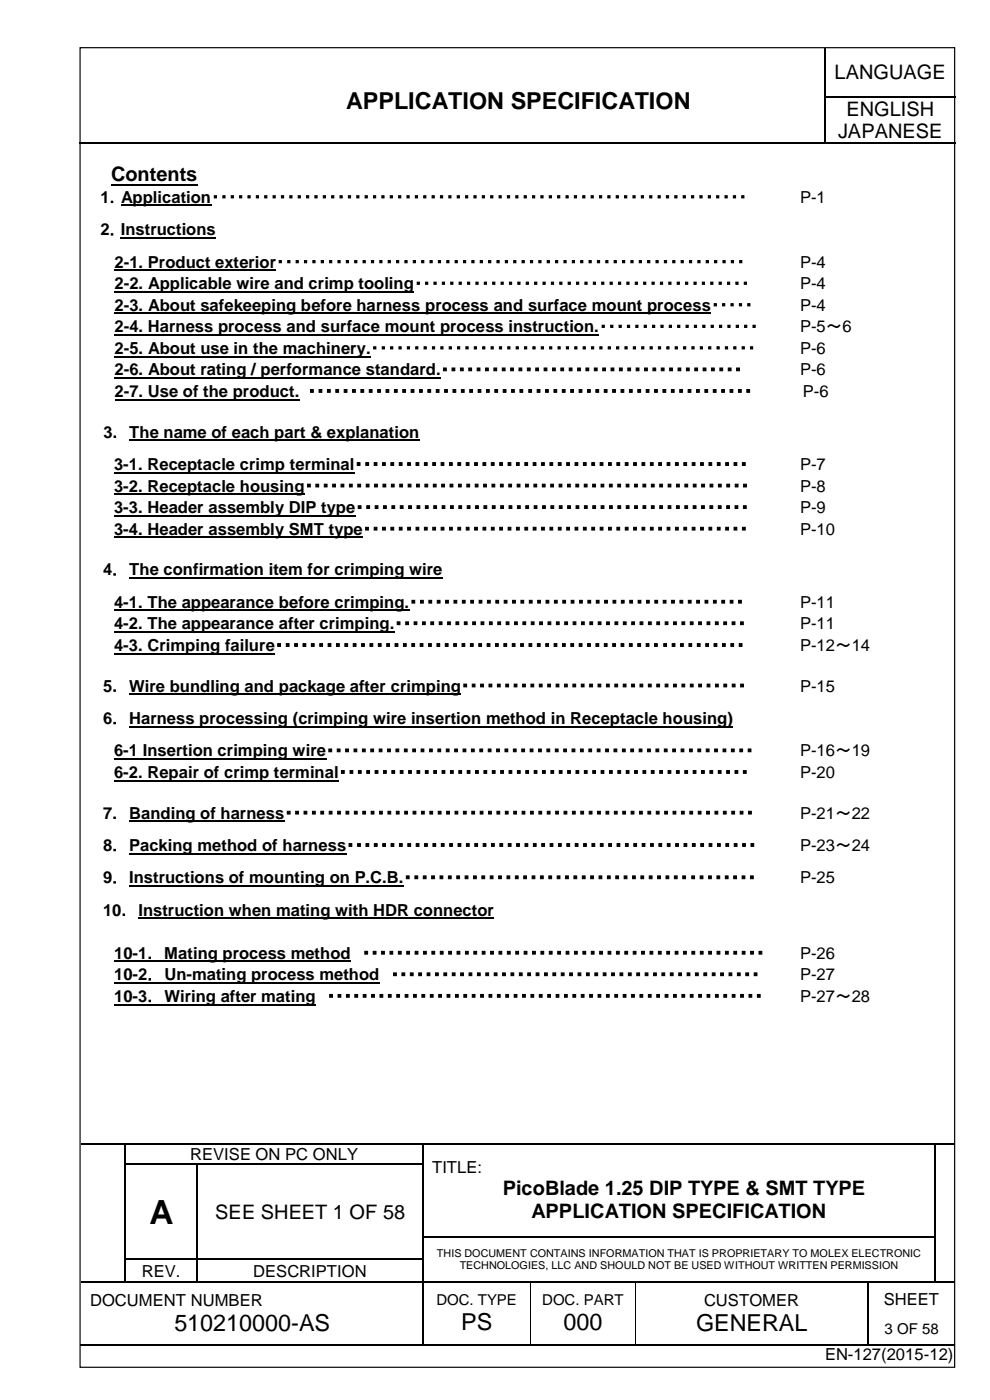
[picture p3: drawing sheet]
<svg xmlns="http://www.w3.org/2000/svg" width="210mm" height="297mm" viewBox="0 0 210 297" stroke-linecap="round" stroke-linejoin="round" font-family="sans-serif">
<defs><g id="words">
<text font-size="7.1" x="31.7" y="259.6">A</text>
<g font-size="5">
<text x="73.4" y="23">APPLICATION SPECIFICATION</text>
<text x="37" y="282.4">510210000-AS</text>
<text x="97.8" y="282.2">PS</text>
<text x="119.4" y="282.2">000</text>
<text x="147.6" y="282.4">GENERAL</text>
</g>
<g font-size="4.2">
<text x="176.9" y="16.7">LANGUAGE</text>
<text x="177.7" y="29.4">JAPANESE</text>
<text x="179.4" y="24.5">ENGLISH</text>
<text x="23.5" y="38.5">Contents</text>
<text x="106.6" y="253.6">PicoBlade 1.25 DIP TYPE &amp; SMT TYPE</text>
<text x="45.6" y="258.6">SEE SHEET 1 OF 58</text>
<text x="112.7" y="258.4">APPLICATION SPECIFICATION</text>
</g>
<g font-size="3.5">
<text x="21.3" y="43">1．Application････････････････････････････････････････････････････････････････</text>
<text x="169.6" y="43">P-1</text>
<text x="21.3" y="49.9">2．Instructions</text>
<text x="24.3" y="56.8">2-1. Product exterior････････････････････････････････････････････････････････</text>
<text x="169.6" y="56.8">P-4</text>
<text x="24.3" y="61.3">2-2. Applicable wire and crimp tooling････････････････････････････････････････</text>
<text x="24.3" y="65.9">2-3. About safekeeping before harness process and surface mount process･････</text>
<text x="169.6" y="61.3">P-4</text>
<text x="169.6" y="65.9">P-4</text>
<text x="24.3" y="70.5">2-4. Harness process and surface mount process instruction.･･･････････････････</text>
<text x="169.6" y="70.5">P-5～6</text>
<text x="24.3" y="75.1">2-5. About use in the machinery.･･････････････････････････････････････････････</text>
<text x="169.6" y="75.1">P-6</text>
<text x="24.3" y="79.6">2-6. About rating / performance standard.・・・・・・・・・・・・・・・・・・・・・・・・・・・・・・・・・・・・</text>
<text x="169.6" y="79.6">P-6</text>
<text x="24.3" y="84.2">2-7. Use of the product. ・・・・・・・・・・・・・・・・・・・・・・・・・・・・・・・・・・・・・・・・・・・・・・・・・・・・・</text>
<text x="170.2" y="84.2">P-6</text>
<text x="21.9" y="92.8">3．The name of each part &amp; explanation</text>
<text x="24.2" y="99.7">3-1. Receptacle crimp terminal・・・・・・・・・・・・・・・・・・・・・・・・・・・・・・・・・・・・・・・・・・・・・・・</text>
<text x="169.6" y="99.7">P-7</text>
<text x="24.2" y="104.3">3-2. Receptacle housing・・・・・・・・・・・・・・・・・・・・・・・・・・・・・・・・・・・・・・・・・・・・・・・・・・・・・</text>
<text x="169.6" y="104.3">P-8</text>
<text x="24.2" y="108.9">3-3. Header assembly DIP type・・・・・・・・・・・・・・・・・・・・・・・・・・・・・・・・・・・・・・・・・・・・・・・</text>
<text x="24.2" y="113.4">3-4. Header assembly SMT type・・・・・・・・・・・・・・・・・・・・・・・・・・・・・・・・・・・・・・・・・・・・・・</text>
<text x="169.6" y="108.9">P-9</text>
<text x="169.6" y="113.4">P-10</text>
<text x="21.9" y="122.1">4．The confirmation item for crimping wire</text>
<text x="24.2" y="128.9">4-1. The appearance before crimping.・・・・・・・・・・・・・・・・・・・・・・・・・・・・・・・・・・・・・・・・</text>
<text x="169.6" y="128.9">P-11</text>
<text x="24.2" y="133.5">4-2. The appearance after crimping.・・・・・・・・・・・・・・・・・・・・・・・・・・・・・・・・・・・・・・・・・・</text>
<text x="169.6" y="133.5">P-11</text>
<text x="24.2" y="138.1">4-3. Crimping failure・・・・・・・・・・・・・・・・・・・・・・・・・・・・・・・・・・・・・・・・・・・・・・・・・・・・・・・・</text>
<text x="169.6" y="138.1">P-12～14</text>
<text x="21.9" y="146.7">5．Wire bundling and package after crimping・・・・・・・・・・・・・・・・・・・・・・・・・・・・・・・・・・</text>
<text x="169.6" y="146.7">P-15</text>
<text x="21.9" y="153.6">6．Harness processing (crimping wire insertion method in Receptacle housing)</text>
<text x="24.2" y="160.5">6-1 Insertion crimping wire・・・・・・・・・・・・・・・・・・・・・・・・・・・・・・・・・・・・・・・・・・・・・・・・・・・</text>
<text x="169.6" y="160.5">P-16～19</text>
<text x="24.2" y="165">6-2. Repair of crimp terminal・・・・・・・・・・・・・・・・・・・・・・・・・・・・・・・・・・・・・・・・・・・・・・・・・</text>
<text x="169.6" y="165">P-20</text>
<text x="21.9" y="173.7">7．Banding of harness・・・・・・・・・・・・・・・・・・・・・・・・・・・・・・・・・・・・・・・・・・・・・・・・・・・・・・・・</text>
<text x="169.6" y="173.7">P-21～22</text>
<text x="21.9" y="180.5">8．Packing method of harness・・・・・・・・・・・・・・・・・・・・・・・・・・・・・・・・・・・・・・・・・・・・・・・・・</text>
<text x="169.6" y="180.5">P-23～24</text>
<text x="21.9" y="187.4">9．Instructions of mounting on P.C.B.・・・・・・・・・・・・・・・・・・・・・・・・・・・・・・・・・・・・・・・・・・</text>
<text x="169.6" y="187.4">P-25</text>
<text x="21.9" y="194.3">10．Instruction when mating with HDR connector</text>
<text x="24.2" y="203.4">10-1．Mating process method ・・・・・・・・・・・・・・・・・・・・・・・・・・・・・・・・・・・・・・・・・・・・・・・・</text>
<text x="169.6" y="203.4">P-26</text>
<text x="24.2" y="208">10-2．Un-mating process method ・・・・・・・・・・・・・・・・・・・・・・・・・・・・・・・・・・・・・・・・・・・・</text>
<text x="169.6" y="208">P-27</text>
<text x="24.2" y="212.5">10-3．Wiring after mating ・・・・・・・・・・・・・・・・・・・・・・・・・・・・・・・・・・・・・・・・・・・・・・・・・・・・</text>
<text x="169.6" y="212.5">P-27～28</text>
<text x="40.3" y="246.1">REVISE ON PC ONLY</text>
<text x="91.6" y="248.9">TITLE:</text>
<text x="30.1" y="270.8">REV.</text>
<text x="53.7" y="270.8">DESCRIPTION</text>
<text x="19.1" y="277">DOCUMENT NUMBER</text>
<text x="149.3" y="277">CUSTOMER</text>
<text x="187.4" y="276.8">SHEET</text>
<text x="174.9" y="288.6">EN-127(2015-12)</text>
</g>
<g font-size="3.2">
<text x="92.5" y="276.9">DOC. TYPE</text>
<text x="115" y="276.9">DOC. PART</text>
<text x="187.5" y="283">3 OF 58</text>
</g>
<g font-size="2.3">
<text x="92.6" y="266.6">THIS DOCUMENT CONTAINS INFORMATION THAT IS PROPRIETARY TO MOLEX ELECTRONIC</text>
<text x="97.5" y="269.3">TECHNOLOGIES, LLC AND SHOULD NOT BE USED WITHOUT WRITTEN PERMISSION</text>
</g>
</g></defs>
<g fill="none" stroke="#000" stroke-width=".25">
<path d="M175 10.2v10.2M16.8 30.4h158M175 20.6v9.7M175.1 20.5h27.4M175.1 30.4h27.4M17.2 242.6h9.3M26.6 242.8v4M26.6 247.1v4.8M26.6 252.2v4.9M26.6 257.3v4.9M26.7 242.6h62.9M26.7 247h15"/>
<path d="M41.8 247.1v4.8M41.8 252.2v4.9M41.8 257.3v4.9M42 247h47.6M89.7 242.8v4M89.7 247.1v4.8M89.7 252.2v4.9M89.7 257.3v4.9M89.8 242.6h108.3M198.2 242.8v4M198.2 247.1v4.8M198.2 252.2v4.9"/>
<path d="M198.2 257.3v4.9M198.4 242.6h4M17.2 272h9.3M26.6 262.5v4.6M26.6 267.3v4.6M26.7 267.2h15M26.7 272h15M41.8 262.5v4.6M41.8 267.3v4.6M42 267.2h47.6M42 272h47.6M89.7 262.5v4.6"/>
<path d="M89.7 267.3v4.6M89.7 272.2v12.9M89.8 262.3h108.3M89.8 272h22.6M112.6 272h22M134.9 272h49M184 272.2v12.9M184.1 272h14M198.2 262.5v4.6M198.2 267.3v4.6M198.4 272h4M16.9 285.2h72.7"/>
<path d="M89.8 285.2h22.6M112.6 285.2h22M134.9 285.2h49M184.1 285.2h18.3"/>
</g>
<g fill="#000">
<path d="M174.8 20.4h.3v.2h-.3z" fill-rule="evenodd"/>
<path d="M174.8 30.3h.3v.3h-.3z" fill-rule="evenodd"/>
<path d="M26.5 242.5h.2v.3h-.2z" fill-rule="evenodd"/>
<path d="M26.5 246.8h.2v.3h-.2z" fill-rule="evenodd"/>
<path d="M26.5 251.9h.2v.3h-.2z" fill-rule="evenodd"/>
<path d="M26.5 257.1h.2v.2h-.2z" fill-rule="evenodd"/>
<path d="M41.7 246.8h.3v.3h-.3z" fill-rule="evenodd"/>
<path d="M41.7 251.9h.3v.3h-.3z" fill-rule="evenodd"/>
<path d="M41.7 257.1h.3v.2h-.3z" fill-rule="evenodd"/>
<path d="M89.6 242.5h.2v.3h-.2z" fill-rule="evenodd"/>
<path d="M89.6 246.8h.2v.3h-.2z" fill-rule="evenodd"/>
<path d="M89.6 251.9h.2v.3h-.2z" fill-rule="evenodd"/>
<path d="M89.6 257.1h.2v.2h-.2z" fill-rule="evenodd"/>
<path d="M198.1 242.5h.3v.3h-.3z" fill-rule="evenodd"/>
<path d="M198.1 246.8h.3v.3h-.3z" fill-rule="evenodd"/>
<path d="M198.1 251.9h.3v.3h-.3z" fill-rule="evenodd"/>
<path d="M198.1 257.1h.3v.2h-.3z" fill-rule="evenodd"/>
<path d="M26.5 262.2h.2v.3h-.2z" fill-rule="evenodd"/>
<path d="M26.5 267.1h.2v.2h-.2z" fill-rule="evenodd"/>
<path d="M26.5 271.9h.2v.3h-.2z" fill-rule="evenodd"/>
<path d="M41.7 262.2h.3v.3h-.3z" fill-rule="evenodd"/>
<path d="M41.7 267.1h.3v.2h-.3z" fill-rule="evenodd"/>
<path d="M41.7 271.9h.3v.3h-.3z" fill-rule="evenodd"/>
<path d="M89.6 262.2h.2v.3h-.2z" fill-rule="evenodd"/>
<path d="M89.6 267.1h.2v.2h-.2z" fill-rule="evenodd"/>
<path d="M89.6 271.9h.2v.3h-.2z" fill-rule="evenodd"/>
<path d="M112.4 271.9h.2v.3h-.2z" fill-rule="evenodd"/>
<path d="M134.6 271.9h.3v.3h-.3z" fill-rule="evenodd"/>
<path d="M183.9 271.9h.2v.3h-.2z" fill-rule="evenodd"/>
<path d="M198.1 262.2h.3v.3h-.3z" fill-rule="evenodd"/>
<path d="M198.1 267.1h.3v.2h-.3z" fill-rule="evenodd"/>
<path d="M198.1 271.9h.3v.3h-.3z" fill-rule="evenodd"/>
<path d="M89.6 285.1h.2v.3h-.2z" fill-rule="evenodd"/>
<path d="M112.4 285.1h.2v.3h-.2z" fill-rule="evenodd"/>
<path d="M134.6 285.1h.3v.3h-.3z" fill-rule="evenodd"/>
<path d="M183.9 285.1h.2v.3h-.2z" fill-rule="evenodd"/>
</g>
<path d="M112.5 272.2v12.9M134.7 272.2v12.9" fill="none" stroke="#000" stroke-width=".21"/>
<path d="M70.9 17.2h96.3v9.7h-96.3z" fill-rule="evenodd" fill="#fff"/>
<path d="M17 10.1h185.4v280h-185.4z" fill="none" stroke="#000" stroke-width=".25"/>
<path d="M23.5 39.2h18.4" fill="none" stroke="#000" stroke-width=".42"/>
<g fill="none" stroke="#000" stroke-width=".38">
<path d="M24.3 57.3h34.3M25.6 50.5h20.2M25.7 43.6h19.1M24.3 61.9h63.5M24.3 66.5h126.5M24.3 71.1h102.7M24.3 75.6h54.3M24.3 80.2h69.1M24.3 84.8h39.2M27.4 93.4h61.6M24.2 100.3h51M24.2 104.9h40.4"/>
<path d="M24.2 109.4h51.2M24.2 114h52.7M24.2 129.5h62.6M24.2 134.1h59.4M24.2 138.7h34.1M27.4 122.6h66.5M27.4 147.3h70.4M27.4 154.2h128M24.2 161h44.9M24.2 165.6h47.6M27.4 174.2h32.9M27.4 181.1h46"/>
<path d="M27.4 188h58.2M29.3 194.8h75.5M24.2 204h50.2M24.2 208.5h56.3M24.2 213.1h42.8"/>
</g>
<use href="#words"/>
</svg>
